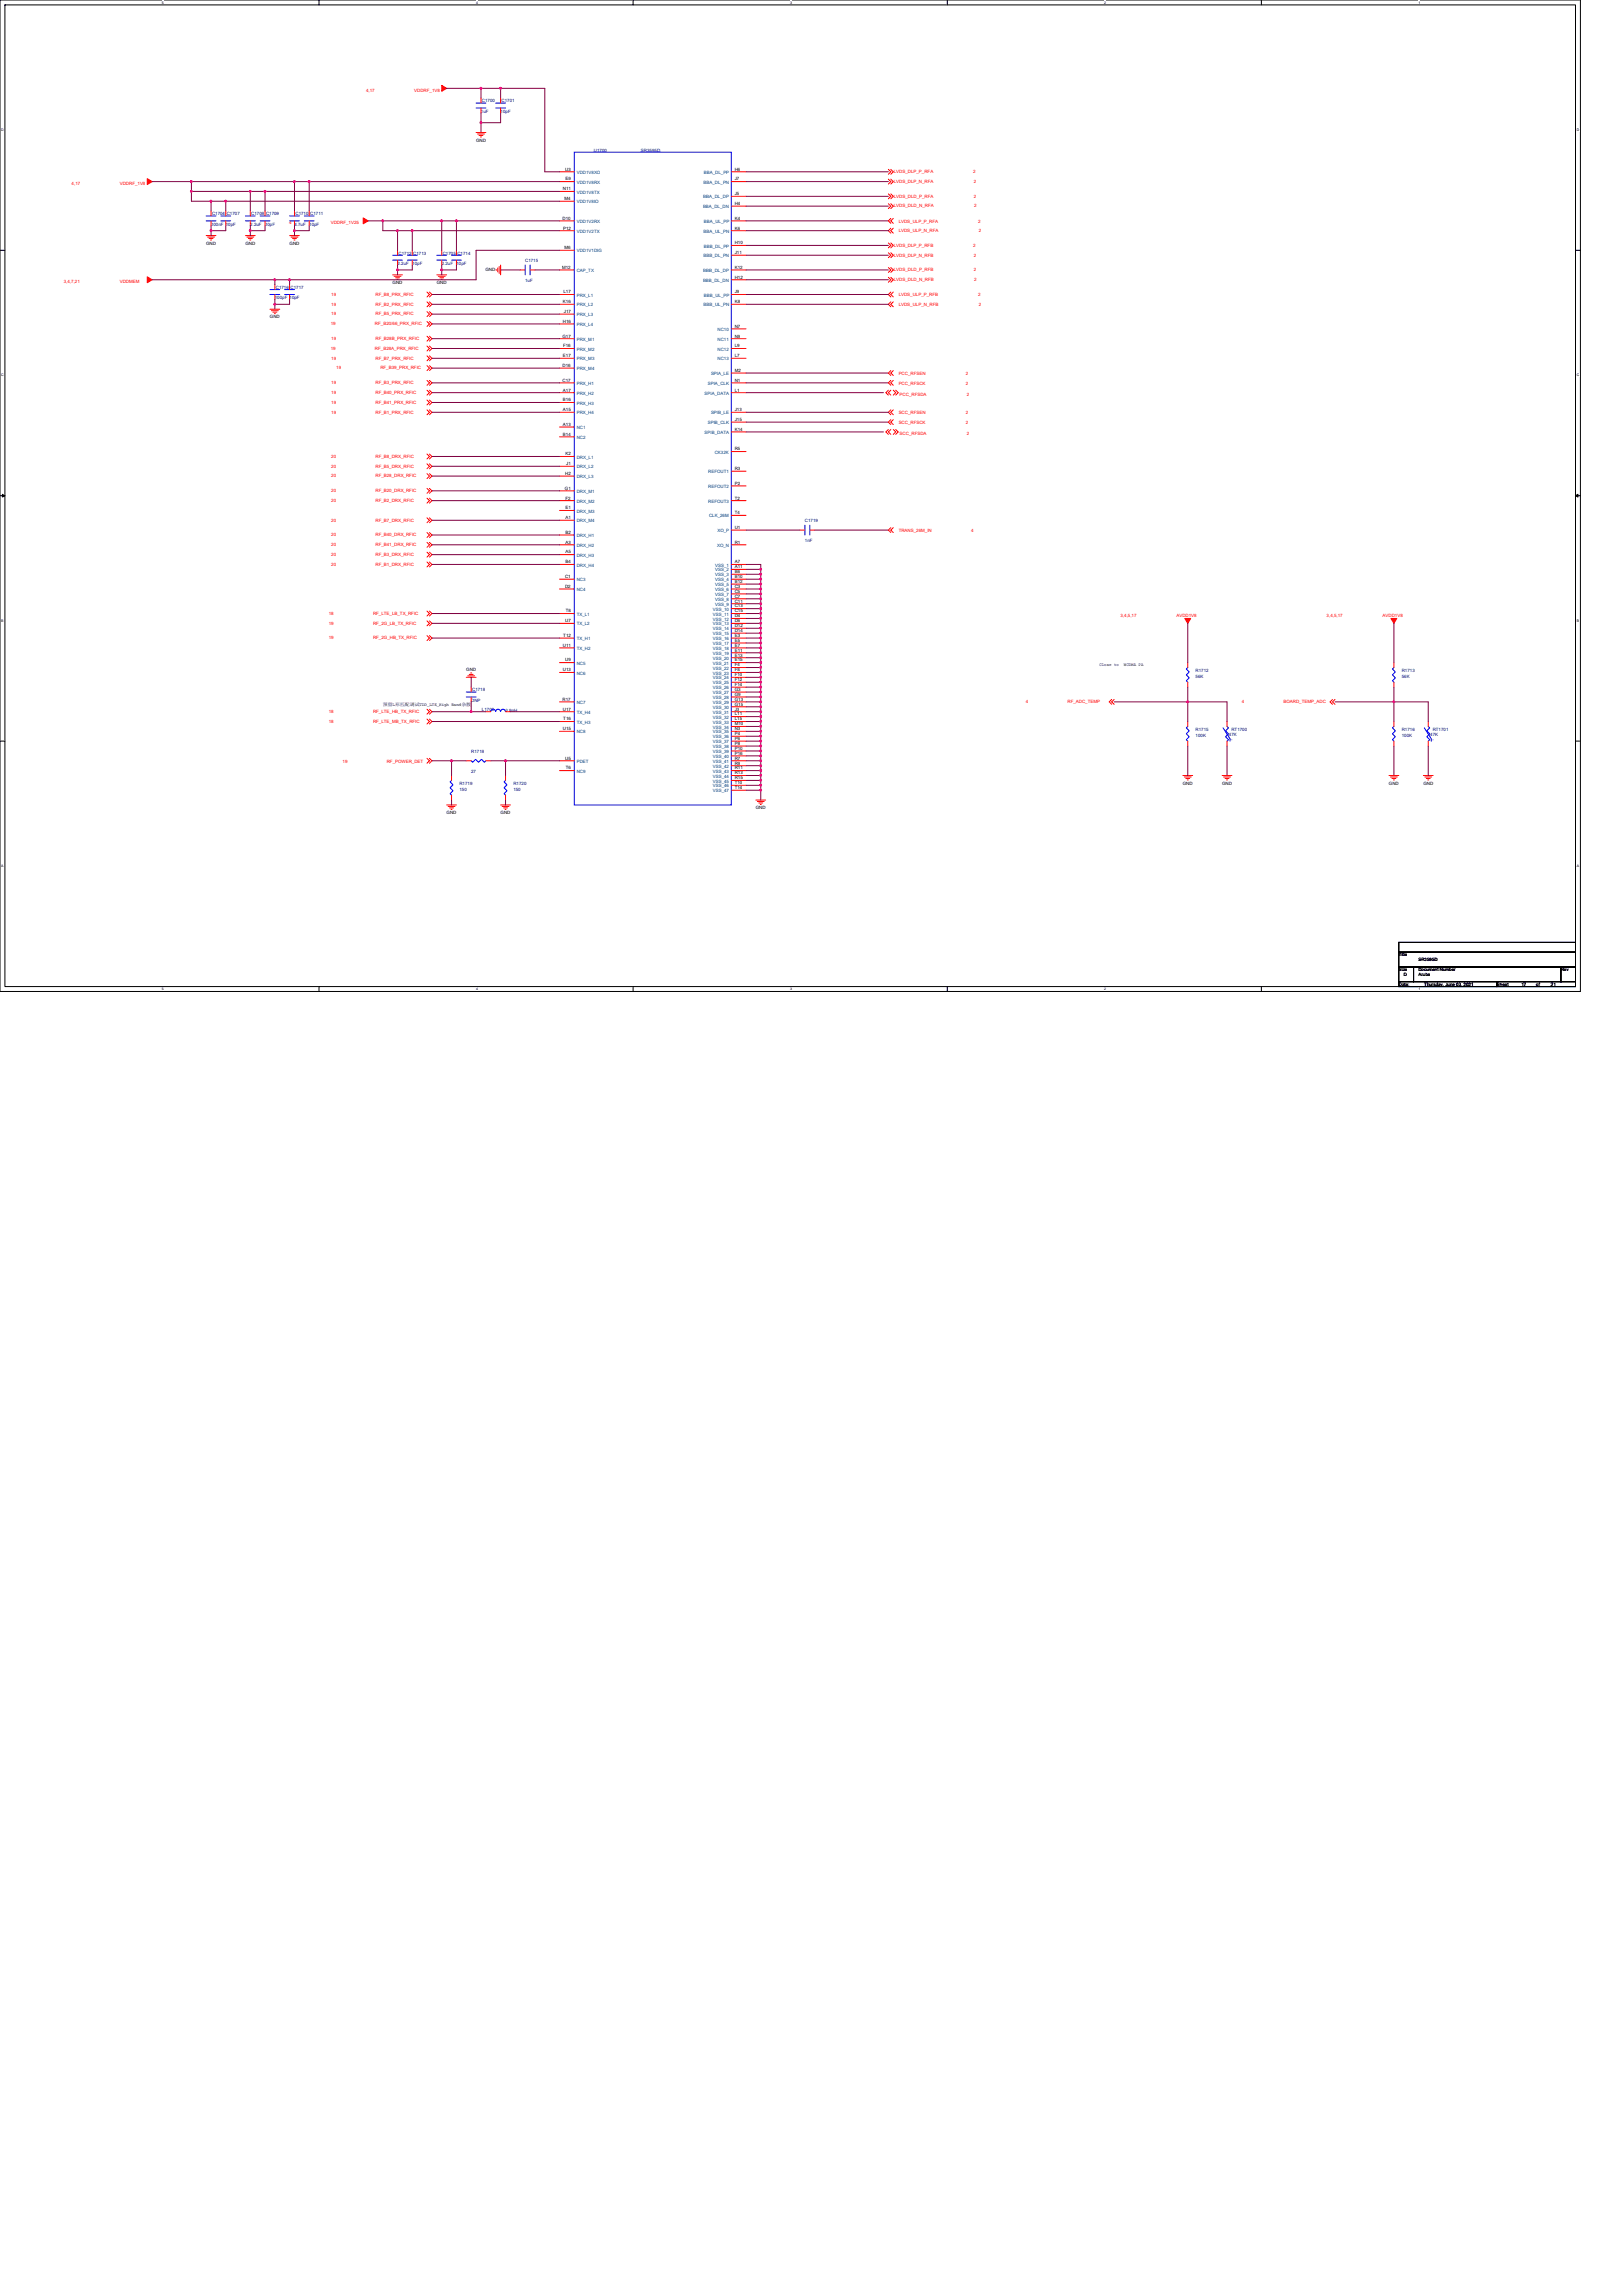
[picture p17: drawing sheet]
<svg xmlns="http://www.w3.org/2000/svg" width="210mm" height="297mm" viewBox="0 0 210 297" stroke-linecap="round" stroke-linejoin="round" font-family="sans-serif">
<defs><g id="words">
<g font-size=".6" fill="#f00">
<text x="47.4" y="11.9">4,17</text>
<text x="53.6" y="11.9">VDDRF_1V8</text>
<text x="9.3" y="23.9">4,17</text>
<text x="15.5" y="23.9">VDDRF_1V8</text>
<text x="115.6" y="22.4">LVDS_DLP_P_RFA</text>
<text x="115.6" y="23.7">LVDS_DLP_N_RFA</text>
<text x="125.9" y="22.4">2</text>
<text x="126" y="23.7">2</text>
<text x="37.4" y="29">4</text>
<text x="42.8" y="29">VDDRF_1V25</text>
<text x="115.6" y="25.6">LVDS_DLD_P_RFA</text>
<text x="115.6" y="26.8">LVDS_DLD_N_RFA</text>
<text x="116.3" y="28.8">LVDS_ULP_P_RFA</text>
<text x="126" y="25.6">2</text>
<text x="126" y="26.8">2</text>
<text x="126.6" y="28.8">2</text>
<text x="115.6" y="31.9">LVDS_DLP_P_RFB</text>
<text x="115.6" y="33.2">LVDS_DLP_N_RFB</text>
<text x="115.6" y="35.1">LVDS_DLD_P_RFB</text>
<text x="116.3" y="30.1">LVDS_ULP_N_RFA</text>
<text x="125.9" y="31.9">2</text>
<text x="126" y="33.2">2</text>
<text x="126" y="35.1">2</text>
<text x="126.6" y="30.1">2</text>
<text x="8.3" y="36.6">3,4,7,21</text>
<text x="15.5" y="36.6">VDDMEM</text>
<text x="42.9" y="38.3">19</text>
<text x="42.9" y="39.5">19</text>
<text x="42.9" y="40.8">19</text>
<text x="48.6" y="38.3">RF_B8_PRX_RFIC</text>
<text x="48.6" y="39.5">RF_B2_PRX_RFIC</text>
<text x="48.6" y="40.8">RF_B5_PRX_RFIC</text>
<text x="115.6" y="36.4">LVDS_DLD_N_RFB</text>
<text x="116.3" y="38.3">LVDS_ULP_P_RFB</text>
<text x="116.3" y="39.6">LVDS_ULP_N_RFB</text>
<text x="126" y="36.4">2</text>
<text x="126.6" y="38.3">2</text>
<text x="126.6" y="39.6">2</text>
<text x="42.8" y="42.1">19</text>
<text x="42.8" y="45.3">19</text>
<text x="42.9" y="44">19</text>
<text x="42.9" y="46.5">19</text>
<text x="43.5" y="47.8">19</text>
<text x="48.5" y="42.1">RF_B20/66_PRX_RFIC</text>
<text x="48.5" y="45.3">RF_B28A_PRX_RFIC</text>
<text x="48.6" y="44">RF_B28B_PRX_RFIC</text>
<text x="48.6" y="46.5">RF_B7_PRX_RFIC</text>
<text x="49.2" y="47.8">RF_B39_PRX_RFIC</text>
<text x="42.9" y="49.7">19</text>
<text x="42.9" y="51">19</text>
<text x="42.9" y="52.2">19</text>
<text x="42.9" y="53.5">19</text>
<text x="48.6" y="49.7">RF_B3_PRX_RFIC</text>
<text x="48.6" y="51">RF_B40_PRX_RFIC</text>
<text x="48.6" y="52.2">RF_B41_PRX_RFIC</text>
<text x="48.6" y="53.5">RF_B1_PRX_RFIC</text>
<text x="116.3" y="48.5">PCC_RFSEN</text>
<text x="116.3" y="49.8">PCC_RFSCK</text>
<text x="116.3" y="53.6">SCC_RFSEN</text>
<text x="116.4" y="51.2">PCC_RFSDA</text>
<text x="125" y="48.5">2</text>
<text x="125" y="49.8">2</text>
<text x="125" y="53.6">2</text>
<text x="125.1" y="51.2">2</text>
<text x="42.9" y="59.2">20</text>
<text x="48.6" y="59.2">RF_B8_DRX_RFIC</text>
<text x="116.3" y="54.8">SCC_RFSCK</text>
<text x="116.4" y="56.3">SCC_RFSDA</text>
<text x="125" y="54.8">2</text>
<text x="125.1" y="56.3">2</text>
<text x="42.9" y="60.5">20</text>
<text x="42.9" y="61.8">20</text>
<text x="42.9" y="63.7">20</text>
<text x="42.9" y="64.9">20</text>
<text x="48.6" y="60.5">RF_B5_DRX_RFIC</text>
<text x="48.6" y="61.8">RF_B28_DRX_RFIC</text>
<text x="48.6" y="63.7">RF_B20_DRX_RFIC</text>
<text x="48.6" y="64.9">RF_B2_DRX_RFIC</text>
<text x="42.9" y="67.5">20</text>
<text x="42.9" y="69.4">20</text>
<text x="42.9" y="70.7">20</text>
<text x="42.9" y="71.9">20</text>
<text x="48.6" y="67.5">RF_B7_DRX_RFIC</text>
<text x="48.6" y="69.4">RF_B40_DRX_RFIC</text>
<text x="48.6" y="70.7">RF_B41_DRX_RFIC</text>
<text x="48.6" y="71.9">RF_B3_DRX_RFIC</text>
<text x="116.3" y="68.8">TRANS_26M_IN</text>
<text x="125.7" y="68.8">4</text>
<text x="42.9" y="73.2">20</text>
<text x="48.6" y="73.2">RF_B1_DRX_RFIC</text>
<text x="42.5" y="79.5">18</text>
<text x="42.5" y="80.8">19</text>
<text x="42.5" y="82.7">19</text>
<text x="48.3" y="79.5">RF_LTE_LB_TX_RFIC</text>
<text x="48.3" y="80.8">RF_2G_LB_TX_RFIC</text>
<text x="48.3" y="82.7">RF_2G_HB_TX_RFIC</text>
<text x="145" y="79.8">3,4,5,17</text>
<text x="152.2" y="79.8">AVDD1V8</text>
<text x="171.6" y="79.8">3,4,5,17</text>
<text x="178.9" y="79.8">AVDD1V8</text>
<text x="42.5" y="92.2">18</text>
<text x="42.5" y="93.5">18</text>
<text x="48.3" y="92.2">RF_LTE_HB_TX_RFIC</text>
<text x="48.3" y="93.5">RF_LTE_MB_TX_RFIC</text>
<text x="132.7" y="91">4</text>
<text x="138.1" y="91">RF_ADC_TEMP</text>
<text x="160.7" y="91">4</text>
<text x="166.1" y="91">BOARD_TEMP_ADC</text>
<text x="44.3" y="98.7">19</text>
<text x="50" y="98.7">RF_POWER_DET</text>
</g>
<g font-size=".6" fill="#000080">
<text x="62.2" y="14.6">1uF</text>
<text x="62.4" y="13.3">C1700</text>
<text x="64.8" y="14.6">10pF</text>
<text x="64.9" y="13.3">C1701</text>
<text x="76.8" y="19.6">U1700</text>
<text x="82.9" y="19.6">SR3595D</text>
<text x="27.3" y="29.2">100nF 10pF</text>
<text x="27.4" y="27.9">C1704 C1707</text>
<text x="32.4" y="29.2">2.2uF</text>
<text x="32.5" y="27.9">C1708 C1709</text>
<text x="34.3" y="29.2">10pF</text>
<text x="38.1" y="29.2">4.7uF</text>
<text x="38.2" y="27.9">C1710 C1711</text>
<text x="40" y="29.2">10pF</text>
<text x="51.4" y="34.3">2.2uF</text>
<text x="51.6" y="32.9">C1712 C1713</text>
<text x="53.3" y="34.3">10pF</text>
<text x="57.1" y="34.3">2.2uF</text>
<text x="57.3" y="32.9">C1705 C1714</text>
<text x="59.1" y="34.3">10pF</text>
<text x="67.9" y="33.9">C1715</text>
<text x="35.6" y="38.7">100pF 10pF</text>
<text x="35.7" y="37.4">C1716 C1717</text>
<text x="67.9" y="36.5">1uF</text>
<text x="104.1" y="67.5">C1719</text>
<text x="104.1" y="70.1">1nF</text>
<text x="61.1" y="89.5">C1718</text>
<text x="154.7" y="86.9">R1712</text>
<text x="154.7" y="87.7">56K</text>
<text x="181.4" y="86.9">R1713</text>
<text x="181.4" y="87.7">56K</text>
<text x="61" y="90.8">DNP</text>
<text x="62.4" y="91.9">L1700</text>
<text x="65.4" y="92.1">3.9nH</text>
<text x="154.7" y="94.5">R1715</text>
<text x="154.7" y="95.3">100K</text>
<text x="159" y="95.2">47K</text>
<text x="159.3" y="94.6">RT1700</text>
<text x="181.4" y="94.5">R1716</text>
<text x="181.4" y="95.3">100K</text>
<text x="185" y="95.2">47K</text>
<text x="185.4" y="94.6">RT1701</text>
<text x="59.4" y="101.5">R1719</text>
<text x="61" y="97.4">R1718</text>
<text x="61" y="100">27</text>
<text x="66.4" y="101.5">R1720</text>
<text x="59.4" y="102.3">150</text>
<text x="66.4" y="102.3">150</text>
</g>
<g font-size=".6">
<text x="61.6" y="18.3">GND</text>
<text x="73.1" y="22.1">U3</text>
<text x="73.2" y="23.3">E9</text>
<text x="95.1" y="23.3">J7</text>
<text x="95.1" y="22.1">H6</text>
<text x="72.8" y="28.4">D10</text>
<text x="72.8" y="24.6">N11</text>
<text x="72.9" y="29.7">P12</text>
<text x="73" y="25.9">M4</text>
<text x="95.1" y="26.5">H4</text>
<text x="95.1" y="29.7">K6</text>
<text x="95.1" y="25.3">J5</text>
<text x="95.1" y="28.4">K4</text>
<text x="26.7" y="31.7">GND</text>
<text x="31.7" y="31.7">GND</text>
<text x="37.5" y="31.7">GND</text>
<text x="62.8" y="35.1">GND</text>
<text x="72.7" y="34.8">M12</text>
<text x="73" y="32.2">M6</text>
<text x="95.1" y="32.9">J11</text>
<text x="95.1" y="34.8">K12</text>
<text x="95.1" y="31.6">H10</text>
<text x="34.9" y="41.2">GND</text>
<text x="50.8" y="36.7">GND</text>
<text x="56.5" y="36.7">GND</text>
<text x="72.8" y="41.8">H16</text>
<text x="72.8" y="39.2">K16</text>
<text x="72.9" y="38">L17</text>
<text x="72.9" y="40.5">J17</text>
<text x="95.1" y="36">H12</text>
<text x="95.1" y="39.2">K8</text>
<text x="95.1" y="38">J9</text>
<text x="72.8" y="43.7">G17</text>
<text x="72.8" y="47.5">D16</text>
<text x="72.8" y="46.2">E17</text>
<text x="72.9" y="44.9">F16</text>
<text x="95.1" y="43.7">N9</text>
<text x="95.1" y="44.9">L9</text>
<text x="95.1" y="46.2">L7</text>
<text x="95.1" y="42.4">N7</text>
<text x="72.8" y="49.4">C17</text>
<text x="72.8" y="50.7">A17</text>
<text x="72.8" y="51.9">B16</text>
<text x="72.8" y="53.2">A15</text>
<text x="95.1" y="48.1">M2</text>
<text x="95.1" y="53.2">J13</text>
<text x="95.1" y="49.4">N1</text>
<text x="95.1" y="50.7">L1</text>
<text x="72.8" y="55.1">A13</text>
<text x="72.8" y="56.4">B14</text>
<text x="73.2" y="58.9">K2</text>
<text x="95.1" y="58.3">R5</text>
<text x="95.1" y="54.5">J15</text>
<text x="95.1" y="55.7">K14</text>
<text x="73.1" y="63.4">G1</text>
<text x="73.1" y="61.4">H2</text>
<text x="73.2" y="65.9">E1</text>
<text x="73.2" y="64.6">F2</text>
<text x="73.3" y="60.2">J1</text>
<text x="95.1" y="60.8">R3</text>
<text x="95.1" y="62.7">P2</text>
<text x="95.1" y="64.6">T2</text>
<text x="73.2" y="67.2">A1</text>
<text x="73.2" y="69.1">B2</text>
<text x="73.2" y="70.3">A3</text>
<text x="73.2" y="71.6">A5</text>
<text x="95.1" y="66.5">T4</text>
<text x="95.1" y="68.4">U1</text>
<text x="95.1" y="70.3">R1</text>
<text x="73.1" y="74.8">C1</text>
<text x="73.1" y="76.1">D2</text>
<text x="73.2" y="72.9">B4</text>
<text x="95.1" y="72.9">A7</text>
<text x="95.1" y="73.5">A11</text>
<text x="95.1" y="74.1">B6</text>
<text x="95.1" y="74.8">B10</text>
<text x="95.1" y="75.4">B12</text>
<text x="95.1" y="76.1">C3</text>
<text x="95.1" y="76.7">C5</text>
<text x="95.1" y="77.3">C7</text>
<text x="95.1" y="78">C11</text>
<text x="72.8" y="83.7">U11</text>
<text x="72.9" y="82.4">T12</text>
<text x="73.1" y="80.5">U7</text>
<text x="73.2" y="79.2">T8</text>
<text x="95.1" y="78.6">C13</text>
<text x="95.1" y="79.2">C15</text>
<text x="95.1" y="79.9">D4</text>
<text x="95.1" y="80.5">D6</text>
<text x="95.1" y="81.1">D12</text>
<text x="95.1" y="81.8">D14</text>
<text x="95.1" y="82.4">E3</text>
<text x="95.1" y="83">E5</text>
<text x="95.1" y="83.7">E7</text>
<text x="60.3" y="86.8">GND</text>
<text x="72.8" y="86.8">U13</text>
<text x="73.1" y="85.6">U9</text>
<text x="95.1" y="84.3">E11</text>
<text x="95.1" y="84.9">E13</text>
<text x="95.1" y="85.6">E15</text>
<text x="95.1" y="86.2">F4</text>
<text x="95.1" y="86.8">F8</text>
<text x="95.1" y="87.5">F10</text>
<text x="95.1" y="88.1">F12</text>
<text x="95.1" y="88.8">F14</text>
<text x="95.1" y="89.4">G3</text>
<text x="142.2" y="86.2">Close to</text>
<text x="145.4" y="86.2">WCDMA PA</text>
<text x="49.5" y="91.3">预留L形匹配调试TDD_LTE_High Band杂散</text>
<text x="72.8" y="90.7">R17</text>
<text x="72.8" y="91.9">U17</text>
<text x="72.8" y="94.5">U15</text>
<text x="72.9" y="93.2">T16</text>
<text x="95.1" y="90">G9</text>
<text x="95.1" y="90.7">G13</text>
<text x="95.1" y="91.3">G15</text>
<text x="95.1" y="91.9">J3</text>
<text x="95.1" y="92.6">L11</text>
<text x="95.1" y="93.2">L15</text>
<text x="95.1" y="93.8">M10</text>
<text x="95.1" y="94.5">N3</text>
<text x="95.1" y="95.1">P4</text>
<text x="95.1" y="95.7">P6</text>
<text x="73.1" y="98.3">U5</text>
<text x="73.2" y="99.5">T6</text>
<text x="95.1" y="96.4">P8</text>
<text x="95.1" y="97">P10</text>
<text x="95.1" y="97.6">P16</text>
<text x="95.1" y="98.3">R7</text>
<text x="95.1" y="98.9">R9</text>
<text x="95.1" y="99.5">R11</text>
<text x="95.1" y="100.2">R13</text>
<text x="95.1" y="100.8">R15</text>
<text x="95.1" y="101.5">T10</text>
<text x="153" y="101.5">GND</text>
<text x="158.1" y="101.5">GND</text>
<text x="179.7" y="101.5">GND</text>
<text x="184.1" y="101.5">GND</text>
<text x="57.8" y="105.3">GND</text>
<text x="64.8" y="105.3">GND</text>
<text x="95.1" y="102.1">T14</text>
<text x="97.8" y="104.7">GND</text>
<text x="181" y="123.7">Title</text>
<text x="181" y="125.6">Size</text>
<text x="183.5" y="125.6">Document Number</text>
<text x="183.5" y="124.4">SR3595D</text>
<text x="201.9" y="125.6">Rev</text>
<text x="181" y="127.5">Date:</text>
<text x="181.6" y="126.3">D</text>
<text x="183.5" y="126.3">Aruba</text>
<text x="184.3" y="127.6">Thursday, June 03, 2021</text>
<text x="193.7" y="127.5">Sheet</text>
<text x="196.8" y="127.6">17</text>
<text x="198.8" y="127.6">of</text>
<text x="200.7" y="127.6">21</text>
</g>
<g font-size=".6" fill="#004080">
<text x="74.6" y="22.5">VDD1V8XO</text>
<text x="74.6" y="23.8">VDD1V8RX</text>
<text x="91" y="23.8">BBA_DL_PN</text>
<text x="91.1" y="22.5">BBA_DL_PP</text>
<text x="74.6" y="25">VDD1V8TX</text>
<text x="74.6" y="26.3">VDD1V8IO</text>
<text x="74.6" y="28.9">VDD1V2RX</text>
<text x="91" y="26.9">BBA_DL_DN</text>
<text x="91" y="25.7">BBA_DL_DP</text>
<text x="91.1" y="28.9">BBA_UL_PP</text>
<text x="74.6" y="30.1">VDD1V2TX</text>
<text x="74.6" y="32.7">VDD1V1DIG</text>
<text x="74.6" y="35.2">CAP_TX</text>
<text x="91" y="35.2">BBB_DL_DP</text>
<text x="91" y="33.3">BBB_DL_PN</text>
<text x="91" y="30.1">BBA_UL_PN</text>
<text x="91.1" y="32">BBB_DL_PP</text>
<text x="74.6" y="38.4">PRX_L1</text>
<text x="74.6" y="39.6">PRX_L2</text>
<text x="74.6" y="40.9">PRX_L3</text>
<text x="91" y="36.5">BBB_DL_DN</text>
<text x="91" y="39.6">BBB_UL_PN</text>
<text x="91.1" y="38.4">BBB_UL_PP</text>
<text x="74.6" y="42.2">PRX_L4</text>
<text x="74.6" y="44.1">PRX_M1</text>
<text x="74.6" y="45.4">PRX_M2</text>
<text x="74.6" y="46.6">PRX_M3</text>
<text x="74.6" y="47.9">PRX_M4</text>
<text x="92.8" y="44.1">NC11</text>
<text x="92.8" y="45.4">NC12</text>
<text x="92.8" y="46.6">NC13</text>
<text x="92.8" y="42.8">NC10</text>
<text x="74.6" y="49.8">PRX_H1</text>
<text x="74.6" y="51.1">PRX_H2</text>
<text x="74.6" y="52.3">PRX_H3</text>
<text x="74.6" y="53.6">PRX_H4</text>
<text x="91.2" y="51.1">SPIA_DATA</text>
<text x="91.6" y="49.8">SPIA_CLK</text>
<text x="92" y="48.5">SPIA_LE</text>
<text x="92" y="53.6">SPIB_LE</text>
<text x="74.6" y="55.5">NC1</text>
<text x="74.6" y="56.8">NC2</text>
<text x="74.6" y="59.3">DRX_L1</text>
<text x="91.2" y="56.2">SPIB_DATA</text>
<text x="91.6" y="54.9">SPIB_CLK</text>
<text x="92.5" y="58.7">CK32K</text>
<text x="74.6" y="60.6">DRX_L2</text>
<text x="74.6" y="61.9">DRX_L3</text>
<text x="74.6" y="63.8">DRX_M1</text>
<text x="74.6" y="65">DRX_M2</text>
<text x="91.6" y="61.2">REFOUT1</text>
<text x="91.6" y="63.1">REFOUT2</text>
<text x="91.6" y="65">REFOUT3</text>
<text x="74.6" y="66.3">DRX_M3</text>
<text x="74.6" y="67.6">DRX_M4</text>
<text x="74.6" y="69.5">DRX_H1</text>
<text x="74.6" y="70.8">DRX_H2</text>
<text x="91.7" y="67">CLK_26M</text>
<text x="92.8" y="70.8">XO_N</text>
<text x="92.8" y="68.9">XO_P</text>
<text x="74.6" y="72">DRX_H3</text>
<text x="74.6" y="73.3">DRX_H4</text>
<text x="74.6" y="75.2">NC3</text>
<text x="74.6" y="76.5">NC4</text>
<text x="92.5" y="73.3">VSS_1</text>
<text x="92.5" y="73.9">VSS_2</text>
<text x="92.5" y="74.6">VSS_3</text>
<text x="92.5" y="75.2">VSS_4</text>
<text x="92.5" y="75.8">VSS_5</text>
<text x="92.5" y="76.5">VSS_6</text>
<text x="92.5" y="77.1">VSS_7</text>
<text x="92.5" y="77.7">VSS_8</text>
<text x="74.6" y="79.7">TX_L1</text>
<text x="74.6" y="80.9">TX_L2</text>
<text x="74.6" y="82.8">TX_H1</text>
<text x="92.2" y="79">VSS_10</text>
<text x="92.2" y="79.7">VSS_11</text>
<text x="92.2" y="80.3">VSS_12</text>
<text x="92.2" y="80.9">VSS_13</text>
<text x="92.2" y="81.6">VSS_14</text>
<text x="92.2" y="82.2">VSS_15</text>
<text x="92.2" y="82.8">VSS_16</text>
<text x="92.2" y="83.5">VSS_17</text>
<text x="92.5" y="78.4">VSS_9</text>
<text x="74.6" y="84.1">TX_H2</text>
<text x="74.6" y="86">NC5</text>
<text x="74.6" y="87.3">NC6</text>
<text x="92.2" y="84.1">VSS_18</text>
<text x="92.2" y="84.7">VSS_19</text>
<text x="92.2" y="85.4">VSS_20</text>
<text x="92.2" y="86">VSS_21</text>
<text x="92.2" y="86.6">VSS_22</text>
<text x="92.2" y="87.3">VSS_23</text>
<text x="92.2" y="87.9">VSS_24</text>
<text x="92.2" y="88.5">VSS_25</text>
<text x="92.2" y="89.2">VSS_26</text>
<text x="92.2" y="89.8">VSS_27</text>
<text x="74.6" y="91.1">NC7</text>
<text x="74.6" y="92.4">TX_H4</text>
<text x="74.6" y="93.6">TX_H3</text>
<text x="74.6" y="94.9">NC8</text>
<text x="92.2" y="90.4">VSS_28</text>
<text x="92.2" y="91.1">VSS_29</text>
<text x="92.2" y="91.7">VSS_30</text>
<text x="92.2" y="92.4">VSS_31</text>
<text x="92.2" y="93">VSS_32</text>
<text x="92.2" y="93.6">VSS_33</text>
<text x="92.2" y="94.3">VSS_34</text>
<text x="92.2" y="94.9">VSS_35</text>
<text x="92.2" y="95.5">VSS_36</text>
<text x="74.6" y="98.7">PDET</text>
<text x="74.6" y="100">NC9</text>
<text x="92.2" y="96.2">VSS_37</text>
<text x="92.2" y="96.8">VSS_38</text>
<text x="92.2" y="97.4">VSS_39</text>
<text x="92.2" y="98.1">VSS_40</text>
<text x="92.2" y="98.7">VSS_41</text>
<text x="92.2" y="99.3">VSS_42</text>
<text x="92.2" y="100">VSS_43</text>
<text x="92.2" y="100.6">VSS_44</text>
<text x="92.2" y="101.2">VSS_45</text>
<text x="92.2" y="101.9">VSS_46</text>
<text x="92.2" y="102.5">VSS_47</text>
</g>
<g font-size=".5">
<text x="21" y=".5">5</text>
<text x="61.6" y=".5">4</text>
<text x="102.2" y=".5">3</text>
<text x="142.9" y=".5">2</text>
<text x="183.5" y=".5">1</text>
<text x=".2" y="16.9">D</text>
<text x="204" y="16.9">D</text>
<text x=".2" y="48.7">C</text>
<text x="204" y="48.7">C</text>
<text x=".2" y="80.4">B</text>
<text x="204" y="80.4">B</text>
<text x=".2" y="112.2">A</text>
<text x="204" y="112.2">A</text>
<text x="21" y="128.1">5</text>
<text x="61.6" y="128.1">4</text>
<text x="102.2" y="128.1">3</text>
<text x="142.9" y="128.1">2</text>
<text x="183.5" y="128.1">1</text>
</g>
<g font-size=".4" fill="#00f">
<text x="159.2" y="95.6" transform="rotate(90 159.2 95.6)">t</text>
<text x="185.2" y="95.6" transform="rotate(90 185.2 95.6)">t</text>
</g>
</g></defs>
<path d="M0 0h204.5v128.3h-204.5zM.6 .6h203.2v127h-203.2z" fill="none" stroke="#000" stroke-width=".13"/>
<g fill="#fff">
<path d="M21 .1h.2v.5h-.2z"/>
<path d="M21 127.7h.2v.5h-.2z"/>
</g>
<path d="M41.3 0v.6M41.3 127.6v.7" fill="none" stroke="#000" stroke-width=".13"/>
<g fill="#fff">
<path d="M61.6 .1h.2v.5h-.2z"/>
<path d="M61.6 127.7h.2v.5h-.2z"/>
</g>
<path d="M81.9 0v.6M81.9 127.6v.7" fill="none" stroke="#000" stroke-width=".13"/>
<g fill="#fff">
<path d="M102.2 .1h.3v.5h-.3z"/>
<path d="M102.2 127.7h.3v.5h-.3z"/>
</g>
<path d="M122.6 0v.6M122.6 127.6v.7" fill="none" stroke="#000" stroke-width=".13"/>
<g fill="#fff">
<path d="M142.9 .1h.2v.5h-.2z"/>
<path d="M142.9 127.7h.2v.5h-.2z"/>
</g>
<path d="M163.2 0v.6M163.2 127.6v.7" fill="none" stroke="#000" stroke-width=".13"/>
<g fill="#fff">
<path d="M183.5 .1h.3v.5h-.3z"/>
<path d="M183.5 127.7h.3v.5h-.3z"/>
<path d="M.2 16.5h.3v.5h-.3z"/>
<path d="M204 16.5h.3v.5h-.3z"/>
<path d="M.2 48.3h.3v.5h-.3z"/>
<path d="M204 48.3h.3v.5h-.3z"/>
</g>
<path d="M0 32.4h.6M203.8 32.4h.7" fill="none" stroke="#000" stroke-width=".13"/>
<g fill="#fff">
<path d="M.2 80h.3v.5h-.3z"/>
<path d="M204 80h.3v.5h-.3z"/>
</g>
<path d="M0 64.1h.6M203.8 64.1h.7" fill="none" stroke="#000" stroke-width=".13"/>
<path d="M.3 63.9l.3 .2-.3 .2zM203.8 64.1l.4-.2v.4z" fill="#000" stroke="#000" stroke-width=".13"/>
<g fill="#fff">
<path d="M.2 111.8h.2v.5h-.2z"/>
<path d="M204 111.8h.3v.5h-.3z"/>
</g>
<path d="M0 95.9h.6M203.8 95.9h.7M181 121.9h22.8v1.3h-22.8zM181 123.2h22.8v1.9h-22.8zM181 125.1h1.9v1.9h-1.9zM181 127h12.7v.6h-12.7zM182.9 125.1h19v1.9h-19zM193.7 127h10.1v.6h-10.1zM201.9 125.1h1.9v1.9h-1.9z" fill="none" stroke="#000" stroke-width=".13"/>
<g fill="none" stroke="#f00" stroke-width=".13">
<path d="M61.6 17.1h1.3M61.8 17.3h.9M62 17.5h.5M62.2 17.7h.1M62.2 12.7v.6M62.2 14v.6M64.8 12.7v.6M64.8 14v.6M26.7 30.5h1.2M26.9 30.7h.8M27.1 30.9h.5M27.2 31.1h.2"/>
<path d="M27.3 27.3v.6M27.3 28.6v.6M29.2 27.3v.6M29.2 28.6v.6M31.7 30.5h1.3M31.9 30.7h.9M32.1 30.9h.5M32.3 31.1h.1M32.4 27.3v.6M32.4 28.6v.6M34.3 27.3v.6M34.3 28.6v.6"/>
<path d="M35.6 36.8v.7M35.6 38.1v.6M37.5 36.8v.7M37.5 38.1v.6M37.5 30.5h1.2M37.7 30.7h.8M37.8 30.9h.6M38 31.1h.2M38.1 27.3v.6M38.1 28.6v.6M40 27.3v.6M40 28.6v.6"/>
<path d="M50.8 35.6h1.3M51 35.8h.9M51.2 35.9h.5M51.4 36.1h.1M51.4 32.4v.6M51.4 33.7v.6M53.3 32.4v.6M53.3 33.7v.6M55.2 37.8l.4 .3-.4 .3M55.2 39.1l.4 .3-.4 .3M55.6 37.8l.3 .3-.3 .3M55.6 39.1l.3 .3-.3 .3"/>
<path d="M56.5 35.6h1.3M56.7 35.8h.9M56.9 35.9h.5M57.1 36.1h.1M57.1 32.4v.6M57.1 33.7v.6M59.1 32.4v.6M59.1 33.7v.6M64.2 34.9v.1M64.4 34.7v.5M64.6 34.5v.9M64.8 34.3v1.3"/>
<path d="M67.3 34.9h.6M68.6 34.9h.6M72.4 22.2h1.9M72.4 23.5h1.9M72.4 24.8h1.9M72.4 26h1.9M72.4 28.6h1.9M72.4 29.8h1.9M72.4 32.4h1.9M72.4 34.9h1.9M72.4 38.1h1.9M72.4 39.4h1.9"/>
<path d="M94.6 28.6h1.9M94.6 29.8h1.9M94.6 31.7h1.9M94.6 33h1.9M94.6 34.9h1.9M94.6 36.2h1.9M94.6 38.1h1.9M94.6 39.4h1.9M94.6 22.2h1.9M94.6 23.5h1.9M94.6 25.4h1.9M94.6 26.7h1.9"/>
<path d="M114.9 21.9l.4 .3-.4 .3M114.9 23.2l.4 .3-.4 .3M114.9 25.1l.4 .3-.4 .3M114.9 26.4l.4 .3-.4 .3M114.9 31.4l.4 .3-.4 .4M114.9 32.7l.4 .3-.4 .3M114.9 34.6l.4 .3-.4 .3M114.9 35.9l.4 .3-.4 .3M115.3 28.3l-.4 .3 .4 .3M115.3 29.5l-.4 .3 .4 .4M115.3 37.8l-.4 .3 .4 .3M115.3 39.1l-.4 .3 .4 .3"/>
<path d="M115.3 21.9l.3 .3-.3 .3M115.3 23.2l.3 .3-.3 .3M115.3 25.1l.3 .3-.3 .3M115.3 26.4l.3 .3-.3 .3M115.3 31.4l.3 .3-.3 .4M115.3 32.7l.3 .3-.3 .3M115.3 34.6l.3 .3-.3 .3M115.3 35.9l.3 .3-.3 .3M115.6 28.3l-.3 .3 .3 .3M115.6 29.5l-.3 .3 .3 .4M115.6 37.8l-.3 .3 .3 .3M115.6 39.1l-.3 .3 .3 .3"/>
<path d="M34.9 40h1.3M35.1 40.2h.9M35.3 40.4h.5M35.5 40.6h.1M55.2 40.3l.4 .3-.4 .4M55.2 41.6l.4 .3-.4 .3M55.2 43.5l.4 .3-.4 .3M55.2 44.8l.4 .3-.4 .3M55.2 46l.4 .4-.4 .3M55.2 49.2l.4 .3-.4 .3M55.2 50.5l.4 .3-.4 .3M55.2 51.8l.4 .3-.4 .3"/>
<path d="M55.2 53l.4 .3-.4 .4M55.2 58.7l.4 .4-.4 .3M55.2 47.3l.4 .3-.4 .3M55.6 40.3l.3 .3-.3 .4M55.6 41.6l.3 .3-.3 .3M55.6 43.5l.3 .3-.3 .3M55.6 44.8l.3 .3-.3 .3M55.6 46l.3 .4-.3 .3M55.6 49.2l.3 .3-.3 .3M55.6 50.5l.3 .3-.3 .3M55.6 51.8l.3 .3-.3 .3M55.6 53l.3 .3-.3 .4"/>
<path d="M55.6 58.7l.3 .4-.3 .3M55.6 47.3l.3 .3-.3 .3M72.4 40.6h1.9M72.4 41.9h1.9M72.4 43.8h1.9M72.4 45.1h1.9M72.4 46.4h1.9M72.4 47.6h1.9M72.4 49.5h1.9M72.4 50.8h1.9M72.4 52.1h1.9M72.4 53.3h1.9"/>
<path d="M72.4 55.2h1.9M72.4 56.5h1.9M72.4 59.1h1.9M94.6 43.8h1.9M94.6 45.1h1.9M94.6 46.4h1.9M94.6 48.3h1.9M94.6 49.5h1.9M94.6 50.8h1.9M94.6 53.3h1.9M94.6 54.6h1.9M94.6 55.9h1.9"/>
<path d="M94.6 58.4h1.9M94.6 42.5h1.9M114.9 50.5l-.3 .3 .3 .3M114.9 55.6l-.3 .3 .3 .3M115.3 47.9l-.4 .4 .4 .3M115.3 49.2l-.4 .3 .4 .3M115.3 50.5l-.4 .3 .4 .3M115.3 53l-.4 .3 .4 .4M115.3 54.3l-.4 .3 .4 .3M115.3 55.6l-.4 .3 .4 .3M115.6 50.5l.3 .3-.3 .3M115.6 55.6l.3 .3-.3 .3"/>
<path d="M115.6 47.9l-.3 .4 .3 .3M115.6 49.2l-.3 .3 .3 .3M115.6 53l-.3 .3 .3 .4M115.6 54.3l-.3 .3 .3 .3M115.9 50.5l.3 .3-.3 .3M115.9 55.6l.3 .3-.3 .3M55.2 60l.4 .3-.4 .3M55.2 61.3l.4 .3-.4 .3M55.2 63.2l.4 .3-.4 .3M55.2 64.5l.4 .3-.4 .3M55.2 67l.4 .3-.4 .3M55.2 68.9l.4 .3-.4 .3"/>
<path d="M55.2 70.2l.4 .3-.4 .3M55.2 71.4l.4 .4-.4 .3M55.2 72.7l.4 .3-.4 .3M55.2 79.1l.4 .3-.4 .3M55.6 60l.3 .3-.3 .3M55.6 61.3l.3 .3-.3 .3M55.6 63.2l.3 .3-.3 .3M55.6 64.5l.3 .3-.3 .3M55.6 67l.3 .3-.3 .3M55.6 68.9l.3 .3-.3 .3M55.6 70.2l.3 .3-.3 .3M55.6 71.4l.3 .4-.3 .3"/>
<path d="M55.6 72.7l.3 .3-.3 .3M55.6 79.1l.3 .3-.3 .3M72.4 60.3h1.9M72.4 61.6h1.9M72.4 63.5h1.9M72.4 64.8h1.9M72.4 66h1.9M72.4 67.3h1.9M72.4 69.2h1.9M72.4 70.5h1.9M72.4 71.8h1.9M72.4 73h1.9"/>
<path d="M72.4 74.9h1.9M72.4 76.2h1.9M72.4 79.4h1.9M94.6 61h1.9M94.6 62.9h1.9M94.6 64.8h1.9M94.6 66.7h1.9M94.6 68.6h1.9M94.6 70.5h1.9M94.6 73h1.9M94.6 73.7h1.9M94.6 74.3h1.9"/>
<path d="M94.6 74.9h1.9M94.6 75.6h1.9M94.6 76.2h1.9M94.6 76.8h1.9M94.6 77.5h1.9M94.6 78.1h1.9M94.6 78.7h1.9M94.6 79.4h1.9M103.5 68.6h.6M104.8 68.6h.6M115.3 68.3l-.4 .3 .4 .3M115.6 68.3l-.3 .3 .3 .3"/>
<path d="M55.2 80.3l.4 .3-.4 .4M55.2 82.2l.4 .3-.4 .4M55.2 91.8l.4 .3-.4 .3M55.2 93l.4 .3-.4 .4M55.2 98.1l.4 .3-.4 .3M55.6 80.3l.3 .3-.3 .4M55.6 82.2l.3 .3-.3 .4M55.6 91.8l.3 .3-.3 .3M55.6 93l.3 .3-.3 .4M55.6 98.1l.3 .3-.3 .3M60.3 98.4h.7M60.3 87.6h1.3"/>
<path d="M60.5 87.4h.9M60.7 87.2h.5M60.9 87.1h.1M61 88.9v.6M61 90.2v.6M62.9 98.4h.6M62.9 92.1h.6M65.4 92.1h.6M72.4 80.6h1.9M72.4 82.5h1.9M72.4 83.8h1.9M72.4 85.7h1.9"/>
<path d="M72.4 87h1.9M72.4 90.8h1.9M72.4 92.1h1.9M72.4 93.3h1.9M72.4 94.6h1.9M72.4 98.4h1.9M72.4 99.7h1.9M94.6 80h1.9M94.6 80.6h1.9M94.6 81.3h1.9M94.6 81.9h1.9M94.6 82.5h1.9"/>
<path d="M94.6 83.2h1.9M94.6 83.8h1.9M94.6 84.5h1.9M94.6 85.1h1.9M94.6 85.7h1.9M94.6 86.4h1.9M94.6 87h1.9M94.6 87.6h1.9M94.6 88.3h1.9M94.6 88.9h1.9M94.6 89.5h1.9M94.6 90.2h1.9"/>
<path d="M94.6 90.8h1.9M94.6 91.4h1.9M94.6 92.1h1.9M94.6 92.7h1.9M94.6 93.3h1.9M94.6 94h1.9M94.6 94.6h1.9M94.6 95.2h1.9M94.6 95.9h1.9M94.6 96.5h1.9M94.6 97.2h1.9M94.6 97.8h1.9"/>
<path d="M94.6 98.4h1.9M94.6 99.1h1.9M94.6 99.7h1.9M143.8 90.5l-.3 .3 .3 .3M144.1 90.5l-.3 .3 .3 .3M153.7 95.9v.6M153.7 93.3v.7M153.7 88.3v.6M153.7 85.7v.7M158.7 93.3v.7M158.7 95.9v.6M172.4 90.5l-.3 .3 .3 .3"/>
<path d="M172.7 90.5l-.3 .3 .3 .3M180.3 88.3v.6M180.3 85.7v.7M180.3 95.9v.6M180.3 93.3v.7M184.8 93.3v.7M184.8 95.9v.6M57.8 104.1h1.3M58 104.3h.9M58.2 104.5h.5M58.4 104.7h.1M58.4 102.9v.6"/>
<path d="M58.4 100.3v.7M64.8 104.1h1.2M65 104.3h.8M65.2 104.5h.5M65.3 104.7h.2M65.4 102.9v.6M65.4 100.3v.7M94.6 100.3h1.9M94.6 101h1.9M94.6 101.6h1.9M94.6 102.2h1.9M97.8 103.5h1.3"/>
<path d="M98 103.7h.9M98.2 103.9h.5M98.4 104.1h.1M153 100.3h1.3M153.2 100.5h.9M153.4 100.7h.5M153.6 100.9h.1M158.1 100.3h1.3M158.3 100.5h.9M158.5 100.7h.5M158.7 100.9h.1M179.7 100.3h1.3"/>
<path d="M179.9 100.5h.9M180.1 100.7h.5M180.3 100.9h.1M184.1 100.3h1.3M184.3 100.5h.9M184.5 100.7h.5M184.7 100.9h.1"/>
</g>
<g fill="#f00" stroke="#f00" stroke-width=".13">
<path d="M57.1 11l.7 .4-.7 .4z"/>
<path d="M19 23.1l.7 .4-.7 .4z"/>
<path d="M47 28.2l.6 .4-.6 .4z"/>
<path d="M19 35.8l.7 .4-.7 .4z"/>
<path d="M153.3 80h.8l-.4 .6z"/>
<path d="M180 80h.7l-.4 .6z"/>
</g>
<g fill="none" stroke="#00f" stroke-width=".13">
<path d="M61.6 14h1.3M61.6 13.3h1.3M64.1 14h1.3M64.1 13.3h1.3M74.3 19.7h20.3v84.4h-20.3zM26.7 28.6h1.2M26.7 27.9h1.2M28.6 28.6h1.2M28.6 27.9h1.2M31.7 28.6h1.3M31.7 27.9h1.3M33.7 28.6h1.2"/>
<path d="M33.7 27.9h1.2M34.9 38.1h1.3M34.9 37.5h1.3M36.8 38.1h1.3M36.8 37.5h1.3M37.5 28.6h1.2M37.5 27.9h1.2M39.4 28.6h1.2M39.4 27.9h1.2M50.8 33.7h1.3M50.8 33h1.3M52.7 33.7h1.3"/>
<path d="M52.7 33h1.3M56.5 33.7h1.3M56.5 33h1.3M58.4 33.7h1.3M58.4 33h1.3M67.9 34.3v1.3M68.6 34.3v1.3M74.3 25.4h.1M74.3 26.7h.1M74.3 27.9h.1M79.4 25.4h.1M79.4 26.7h.1"/>
<path d="M79.4 27.9h.1M104.1 67.9v1.3M104.8 67.9v1.3M60.3 90.2h1.3M60.3 89.5h1.3M61 98.4l.2 .2 .3-.4 .4 .4 .4-.4 .4 .4 .2-.2M63.5 92.1h.1M63.5 92.1a.31 .31 0 0 1 .3-.3 .31 .31 0 0 1 .3 .3M64.1 92.1a.31 .31 0 0 1 .3-.3 .31 .31 0 0 1 .3 .3M64.8 92.1a.31 .31 0 0 1 .3-.3 .31 .31 0 0 1 .3 .3M65.4 92.1h.1M153.7 94l-.2 .2 .4 .4-.4 .3 .4 .4-.4 .4 .2 .2"/>
<path d="M153.7 86.4l-.2 .2 .4 .3-.4 .4 .4 .4-.4 .4 .2 .2M158.2 94.2l.9 1.4v.3M158.7 94l.2 .2-.3 .4 .3 .3-.3 .4 .3 .4-.2 .2M180.3 86.4l-.2 .2 .4 .3-.4 .4 .4 .4-.4 .4 .2 .2M180.3 94l-.2 .2 .4 .4-.4 .3 .4 .4-.4 .4 .2 .2M184.3 94.2l.9 1.4v.3M184.8 94l.2 .2-.4 .4 .4 .3-.4 .4 .4 .4-.2 .2M58.4 101l-.2 .2 .4 .3-.4 .4 .4 .4-.4 .4 .2 .2M65.4 101l-.2 .2 .4 .3-.4 .4 .4 .4-.4 .4 .2 .2"/>
</g>
<g fill="none" stroke="#800040" stroke-width=".13">
<path d="M57.8 11.4h4.4M62.2 11.4v1.3M62.2 14.6v1.3M62.2 15.9v1.2M62.2 11.4h2.6M64.8 11.4h5.7v10.8h1.9M64.8 11.4v1.3M64.8 14.6v1.3h-2.6M19.7 23.5h5.1M19.7 36.2h15.9M24.8 23.5v1.3M24.8 24.8v1.2h2.5"/>
<path d="M24.8 23.5h13.3M24.8 24.8h7.6M27.3 26v1.3M27.3 29.2v.6M27.3 29.8v.7M27.3 26h1.9M29.2 26h43.2M29.2 26v1.3M29.2 29.2v.6h-1.9M32.4 24.8h1.9M32.4 24.8v2.5M32.4 29.2v.6"/>
<path d="M32.4 29.8v.7M34.3 24.8v2.5M34.3 29.2v.6h-1.9M34.3 24.8h38.1M35.6 36.2h1.9M35.6 36.2v.6M35.6 38.7v.7M35.6 39.4v.6M37.5 36.2v.6M37.5 38.7v.7h-1.9M38.1 23.5v3.8M38.1 29.2v.6"/>
<path d="M38.1 29.8v.7M38.1 23.5h1.9M40 23.5h32.4M40 23.5v3.8M40 29.2v.6h-1.9M47.6 28.6h1.9M49.5 28.6v1.2h1.9M49.5 28.6h7.6M51.4 29.8h1.9M51.4 29.8v2.6M51.4 34.3v.6M51.4 34.9v.7"/>
<path d="M53.3 29.8v2.6M53.3 34.3v.6h-1.9M53.3 29.8h19.1M55.9 38.1h16.5M55.9 39.4h16.5M57.1 28.6h2M57.1 28.6v3.8M57.1 34.3v.6M57.1 34.9v.7M59.1 28.6v3.8M59.1 34.3v.6h-2M59.1 28.6h13.3"/>
<path d="M64.8 34.9h2.5M69.2 34.9h3.2M72.4 32.4h-10.8v3.8h-24.1M96.5 22.2h18.4M96.5 23.5h18.4M96.5 25.4h18.4M96.5 26.7h18.4M96.5 31.7h18.4M96.5 33h18.4M96.5 34.9h18.4M96.5 36.2h18.4M96.5 28.6h18.4"/>
<path d="M96.5 29.8h18.4M96.5 38.1h18.4M96.5 39.4h18.4M55.9 40.6h16.5M55.9 41.9h16.5M55.9 43.8h16.5M55.9 45.1h16.5M55.9 46.4h16.5M55.9 49.5h16.5M55.9 50.8h16.5M55.9 52.1h16.5M55.9 53.3h16.5"/>
<path d="M55.9 59.1h16.5M55.9 47.6h16.5M96.5 48.3h18.4M96.5 49.5h18.4M96.5 53.3h18.4M96.5 54.6h18.4M96.5 50.8h17.8M96.5 55.9h17.8M55.9 60.3h16.5M55.9 61.6h16.5M55.9 63.5h16.5M55.9 64.8h16.5"/>
<path d="M55.9 67.3h16.5M55.9 69.2h16.5M55.9 70.5h16.5M55.9 71.8h16.5M55.9 73h16.5M55.9 79.4h16.5M96.5 73h1.9v.7M96.5 73.7h1.9M96.5 74.3h1.9M96.5 74.9h1.9M96.5 75.6h1.9M96.5 76.2h1.9"/>
<path d="M96.5 76.8h1.9M96.5 77.5h1.9M96.5 78.1h1.9M96.5 78.7h1.9M96.5 79.4h1.9M96.5 68.6h7M98.4 73.7v.6M98.4 74.3v.6M98.4 74.9v.7M98.4 75.6v.6M98.4 76.2v.6M98.4 76.8v.7"/>
<path d="M98.4 77.5v.6M98.4 78.1v.6M98.4 78.7v.7M98.4 79.4v.6M105.4 68.6h9.5M55.9 80.6h16.5M55.9 82.5h16.5M55.9 93.3h16.5M55.9 92.1h5.1M55.9 98.4h2.5M58.4 98.4h1.9M58.4 98.4v1.9"/>
<path d="M61 92.1h1.9M61 87.6v1.3M61 90.8v1.3M63.5 98.4h1.9M65.4 98.4v1.9M65.4 98.4h7M66 92.1h6.4M96.5 80h1.9M96.5 80.6h1.9M96.5 81.3h1.9M96.5 81.9h1.9M96.5 82.5h1.9"/>
<path d="M96.5 83.2h1.9M96.5 83.8h1.9M96.5 84.5h1.9M96.5 85.1h1.9M96.5 85.7h1.9M96.5 86.4h1.9M96.5 87h1.9M96.5 87.6h1.9M96.5 88.3h1.9M96.5 88.9h1.9M96.5 89.5h1.9M96.5 90.2h1.9"/>
<path d="M96.5 90.8h1.9M96.5 91.4h1.9M96.5 92.1h1.9M96.5 92.7h1.9M96.5 93.3h1.9M96.5 94h1.9M96.5 94.6h1.9M96.5 95.2h1.9M96.5 95.9h1.9M96.5 96.5h1.9M96.5 97.2h1.9M96.5 97.8h1.9"/>
<path d="M96.5 98.4h1.9M96.5 99.1h1.9M96.5 99.7h1.9M98.4 80v.6M98.4 80.6v.7M98.4 81.3v.6M98.4 81.9v.6M98.4 82.5v.7M98.4 83.2v.6M98.4 83.8v.7M98.4 84.5v.6M98.4 85.1v.6"/>
<path d="M98.4 85.7v.7M98.4 86.4v.6M98.4 87v.6M98.4 87.6v.7M98.4 88.3v.6M98.4 88.9v.6M98.4 89.5v.7M98.4 90.2v.6M98.4 90.8v.6M98.4 91.4v.7M98.4 92.1v.6M98.4 92.7v.6"/>
<path d="M98.4 93.3v.7M98.4 94v.6M98.4 94.6v.6M98.4 95.2v.7M98.4 95.9v.6M98.4 96.5v.7M98.4 97.2v.6M98.4 97.8v.6M98.4 98.4v.7M98.4 99.1v.6M98.4 99.7v.6M144.1 90.8h9.6"/>
<path d="M153.7 90.8h5v2.5M153.7 80.6v5.1M153.7 88.9v1.9M153.7 90.8v2.5M153.7 96.5v3.8M158.7 96.5v3.8M172.7 90.8h7.6M180.3 90.8h4.5v2.5M180.3 80.6v5.1M180.3 88.9v1.9M180.3 90.8v2.5M180.3 96.5v3.8"/>
<path d="M184.8 96.5v3.8M58.4 103.5v.6M65.4 103.5v.6M96.5 100.3h1.9M96.5 101h1.9M96.5 101.6h1.9M96.5 102.2h1.9M98.4 100.3v.7M98.4 101v.6M98.4 101.6v.6M98.4 102.2v1.3"/>
</g>
<g fill="#f0f" stroke="#f0f" stroke-width=".13">
<path d="M64.7 11.3h.1v.2h-.1z" fill-rule="evenodd"/>
<path d="M62.1 11.3h.2v.2h-.2z" fill-rule="evenodd"/>
<path d="M62.1 15.8h.2v.1h-.2z" fill-rule="evenodd"/>
<path d="M38 23.4h.2v.2h-.2z" fill-rule="evenodd"/>
<path d="M24.7 23.4h.1v.2h-.1z" fill-rule="evenodd"/>
<path d="M39.9 23.4h.2v.2h-.2z" fill-rule="evenodd"/>
<path d="M32.3 24.7h.2v.1h-.2z" fill-rule="evenodd"/>
<path d="M24.7 24.7h.1v.1h-.1z" fill-rule="evenodd"/>
<path d="M34.2 24.7h.2v.1h-.2z" fill-rule="evenodd"/>
<path d="M27.2 25.9h.2v.2h-.2z" fill-rule="evenodd"/>
<path d="M29.1 25.9h.2v.2h-.2z" fill-rule="evenodd"/>
<path d="M57.1 28.5h.1v.1h-.1z" fill-rule="evenodd"/>
<path d="M49.4 28.5h.2v.1h-.2z" fill-rule="evenodd"/>
<path d="M59 28.5h.1v.1h-.1z" fill-rule="evenodd"/>
<path d="M27.2 29.7h.2v.2h-.2z" fill-rule="evenodd"/>
<path d="M32.3 29.7h.2v.2h-.2z" fill-rule="evenodd"/>
<path d="M38 29.7h.2v.2h-.2z" fill-rule="evenodd"/>
<path d="M53.2 29.7h.2v.2h-.2z" fill-rule="evenodd"/>
<path d="M51.3 29.7h.2v.2h-.2z" fill-rule="evenodd"/>
<path d="M51.3 34.8h.2v.2h-.2z" fill-rule="evenodd"/>
<path d="M57.1 34.8h.1v.2h-.1z" fill-rule="evenodd"/>
<path d="M35.5 36.1h.1v.2h-.1z" fill-rule="evenodd"/>
<path d="M37.4 36.1h.1v.2h-.1z" fill-rule="evenodd"/>
<path d="M35.5 39.3h.1v.1h-.1z" fill-rule="evenodd"/>
<path d="M153.6 90.7h.1v.2h-.1z" fill-rule="evenodd"/>
<path d="M180.2 90.7h.2v.2h-.2z" fill-rule="evenodd"/>
<path d="M98.3 74.2h.2v.2h-.2z" fill-rule="evenodd"/>
<path d="M98.3 73.6h.2v.1h-.2z" fill-rule="evenodd"/>
<path d="M98.3 75.5h.2v.1h-.2z" fill-rule="evenodd"/>
<path d="M98.3 74.8h.2v.2h-.2z" fill-rule="evenodd"/>
<path d="M98.3 76.7h.2v.2h-.2z" fill-rule="evenodd"/>
<path d="M98.3 76.1h.2v.2h-.2z" fill-rule="evenodd"/>
<path d="M98.3 77.4h.2v.1h-.2z" fill-rule="evenodd"/>
<path d="M98.3 78h.2v.2h-.2z" fill-rule="evenodd"/>
<path d="M98.3 78.6h.2v.2h-.2z" fill-rule="evenodd"/>
<path d="M98.3 79.3h.2v.1h-.2z" fill-rule="evenodd"/>
<path d="M98.3 79.9h.2v.2h-.2z" fill-rule="evenodd"/>
<path d="M98.3 81.2h.2v.1h-.2z" fill-rule="evenodd"/>
<path d="M98.3 80.5h.2v.2h-.2z" fill-rule="evenodd"/>
<path d="M98.3 81.8h.2v.2h-.2z" fill-rule="evenodd"/>
<path d="M98.3 82.5h.2v.1h-.2z" fill-rule="evenodd"/>
<path d="M98.3 83.7h.2v.2h-.2z" fill-rule="evenodd"/>
<path d="M98.3 83.1h.2v.2h-.2z" fill-rule="evenodd"/>
<path d="M98.3 85h.2v.2h-.2z" fill-rule="evenodd"/>
<path d="M98.3 84.4h.2v.1h-.2z" fill-rule="evenodd"/>
<path d="M98.3 85.6h.2v.2h-.2z" fill-rule="evenodd"/>
<path d="M98.3 86.3h.2v.1h-.2z" fill-rule="evenodd"/>
<path d="M98.3 87.5h.2v.2h-.2z" fill-rule="evenodd"/>
<path d="M98.3 86.9h.2v.2h-.2z" fill-rule="evenodd"/>
<path d="M98.3 88.8h.2v.2h-.2z" fill-rule="evenodd"/>
<path d="M98.3 88.2h.2v.1h-.2z" fill-rule="evenodd"/>
<path d="M98.3 89.4h.2v.2h-.2z" fill-rule="evenodd"/>
<path d="M98.3 90.1h.2v.1h-.2z" fill-rule="evenodd"/>
<path d="M98.3 90.7h.2v.2h-.2z" fill-rule="evenodd"/>
<path d="M98.3 92h.2v.1h-.2z" fill-rule="evenodd"/>
<path d="M98.3 91.3h.2v.2h-.2z" fill-rule="evenodd"/>
<path d="M60.9 92h.1v.1h-.1z" fill-rule="evenodd"/>
<path d="M98.3 93.2h.2v.2h-.2z" fill-rule="evenodd"/>
<path d="M98.3 92.6h.2v.2h-.2z" fill-rule="evenodd"/>
<path d="M98.3 93.9h.2v.1h-.2z" fill-rule="evenodd"/>
<path d="M98.3 94.5h.2v.2h-.2z" fill-rule="evenodd"/>
<path d="M98.3 95.2h.2v.1h-.2z" fill-rule="evenodd"/>
<path d="M98.3 95.8h.2v.2h-.2z" fill-rule="evenodd"/>
<path d="M98.3 97.1h.2v.1h-.2z" fill-rule="evenodd"/>
<path d="M98.3 96.4h.2v.2h-.2z" fill-rule="evenodd"/>
<path d="M98.3 98.3h.2v.2h-.2z" fill-rule="evenodd"/>
<path d="M98.3 97.7h.2v.2h-.2z" fill-rule="evenodd"/>
<path d="M58.3 98.3h.2v.2h-.2z" fill-rule="evenodd"/>
<path d="M65.3 98.3h.2v.2h-.2z" fill-rule="evenodd"/>
<path d="M98.3 99h.2v.1h-.2z" fill-rule="evenodd"/>
<path d="M98.3 99.6h.2v.2h-.2z" fill-rule="evenodd"/>
<path d="M98.3 100.9h.2v.1h-.2z" fill-rule="evenodd"/>
<path d="M98.3 100.2h.2v.2h-.2z" fill-rule="evenodd"/>
<path d="M98.3 101.5h.2v.2h-.2z" fill-rule="evenodd"/>
<path d="M98.3 102.1h.2v.2h-.2z" fill-rule="evenodd"/>
<path d="M64.7 11.3h.1v.2h-.1z" fill-rule="evenodd"/>
<path d="M62.1 11.3h.2v.2h-.2z" fill-rule="evenodd"/>
<path d="M62.1 15.8h.2v.1h-.2z" fill-rule="evenodd"/>
<path d="M38 23.4h.2v.2h-.2z" fill-rule="evenodd"/>
<path d="M24.7 23.4h.1v.2h-.1z" fill-rule="evenodd"/>
<path d="M39.9 23.4h.2v.2h-.2z" fill-rule="evenodd"/>
<path d="M32.3 24.7h.2v.1h-.2z" fill-rule="evenodd"/>
<path d="M24.7 24.7h.1v.1h-.1z" fill-rule="evenodd"/>
<path d="M34.2 24.7h.2v.1h-.2z" fill-rule="evenodd"/>
<path d="M27.2 25.9h.2v.2h-.2z" fill-rule="evenodd"/>
<path d="M29.1 25.9h.2v.2h-.2z" fill-rule="evenodd"/>
<path d="M57.1 28.5h.1v.1h-.1z" fill-rule="evenodd"/>
<path d="M49.4 28.5h.2v.1h-.2z" fill-rule="evenodd"/>
<path d="M59 28.5h.1v.1h-.1z" fill-rule="evenodd"/>
<path d="M27.2 29.7h.2v.2h-.2z" fill-rule="evenodd"/>
<path d="M32.3 29.7h.2v.2h-.2z" fill-rule="evenodd"/>
<path d="M38 29.7h.2v.2h-.2z" fill-rule="evenodd"/>
<path d="M53.2 29.7h.2v.2h-.2z" fill-rule="evenodd"/>
<path d="M51.3 29.7h.2v.2h-.2z" fill-rule="evenodd"/>
<path d="M51.3 34.8h.2v.2h-.2z" fill-rule="evenodd"/>
<path d="M57.1 34.8h.1v.2h-.1z" fill-rule="evenodd"/>
<path d="M35.5 36.1h.1v.2h-.1z" fill-rule="evenodd"/>
<path d="M37.4 36.1h.1v.2h-.1z" fill-rule="evenodd"/>
<path d="M35.5 39.3h.1v.1h-.1z" fill-rule="evenodd"/>
<path d="M153.6 90.7h.1v.2h-.1z" fill-rule="evenodd"/>
<path d="M180.2 90.7h.2v.2h-.2z" fill-rule="evenodd"/>
<path d="M98.3 74.2h.2v.2h-.2z" fill-rule="evenodd"/>
<path d="M98.3 73.6h.2v.1h-.2z" fill-rule="evenodd"/>
<path d="M98.3 75.5h.2v.1h-.2z" fill-rule="evenodd"/>
<path d="M98.3 74.8h.2v.2h-.2z" fill-rule="evenodd"/>
<path d="M98.3 76.7h.2v.2h-.2z" fill-rule="evenodd"/>
<path d="M98.3 76.1h.2v.2h-.2z" fill-rule="evenodd"/>
<path d="M98.3 77.4h.2v.1h-.2z" fill-rule="evenodd"/>
<path d="M98.3 78h.2v.2h-.2z" fill-rule="evenodd"/>
<path d="M98.3 78.6h.2v.2h-.2z" fill-rule="evenodd"/>
<path d="M98.3 79.3h.2v.1h-.2z" fill-rule="evenodd"/>
<path d="M98.3 79.9h.2v.2h-.2z" fill-rule="evenodd"/>
<path d="M98.3 81.2h.2v.1h-.2z" fill-rule="evenodd"/>
<path d="M98.3 80.5h.2v.2h-.2z" fill-rule="evenodd"/>
<path d="M98.3 81.8h.2v.2h-.2z" fill-rule="evenodd"/>
<path d="M98.3 82.5h.2v.1h-.2z" fill-rule="evenodd"/>
<path d="M98.3 83.7h.2v.2h-.2z" fill-rule="evenodd"/>
<path d="M98.3 83.1h.2v.2h-.2z" fill-rule="evenodd"/>
<path d="M98.3 85h.2v.2h-.2z" fill-rule="evenodd"/>
<path d="M98.3 84.4h.2v.1h-.2z" fill-rule="evenodd"/>
<path d="M98.3 85.6h.2v.2h-.2z" fill-rule="evenodd"/>
<path d="M98.3 86.3h.2v.1h-.2z" fill-rule="evenodd"/>
<path d="M98.3 87.5h.2v.2h-.2z" fill-rule="evenodd"/>
<path d="M98.3 86.9h.2v.2h-.2z" fill-rule="evenodd"/>
<path d="M98.3 88.8h.2v.2h-.2z" fill-rule="evenodd"/>
<path d="M98.3 88.2h.2v.1h-.2z" fill-rule="evenodd"/>
<path d="M98.3 89.4h.2v.2h-.2z" fill-rule="evenodd"/>
<path d="M98.3 90.1h.2v.1h-.2z" fill-rule="evenodd"/>
<path d="M98.3 90.7h.2v.2h-.2z" fill-rule="evenodd"/>
<path d="M98.3 92h.2v.1h-.2z" fill-rule="evenodd"/>
<path d="M98.3 91.3h.2v.2h-.2z" fill-rule="evenodd"/>
<path d="M60.9 92h.1v.1h-.1z" fill-rule="evenodd"/>
<path d="M98.3 93.2h.2v.2h-.2z" fill-rule="evenodd"/>
<path d="M98.3 92.6h.2v.2h-.2z" fill-rule="evenodd"/>
<path d="M98.3 93.9h.2v.1h-.2z" fill-rule="evenodd"/>
<path d="M98.3 94.5h.2v.2h-.2z" fill-rule="evenodd"/>
<path d="M98.3 95.2h.2v.1h-.2z" fill-rule="evenodd"/>
<path d="M98.3 95.8h.2v.2h-.2z" fill-rule="evenodd"/>
<path d="M98.3 97.1h.2v.1h-.2z" fill-rule="evenodd"/>
<path d="M98.3 96.4h.2v.2h-.2z" fill-rule="evenodd"/>
<path d="M98.3 98.3h.2v.2h-.2z" fill-rule="evenodd"/>
<path d="M98.3 97.7h.2v.2h-.2z" fill-rule="evenodd"/>
<path d="M58.3 98.3h.2v.2h-.2z" fill-rule="evenodd"/>
<path d="M65.3 98.3h.2v.2h-.2z" fill-rule="evenodd"/>
<path d="M98.3 99h.2v.1h-.2z" fill-rule="evenodd"/>
<path d="M98.3 99.6h.2v.2h-.2z" fill-rule="evenodd"/>
<path d="M98.3 100.9h.2v.1h-.2z" fill-rule="evenodd"/>
<path d="M98.3 100.2h.2v.2h-.2z" fill-rule="evenodd"/>
<path d="M98.3 101.5h.2v.2h-.2z" fill-rule="evenodd"/>
<path d="M98.3 102.1h.2v.2h-.2z" fill-rule="evenodd"/>
</g>
<use href="#words"/>
</svg>
